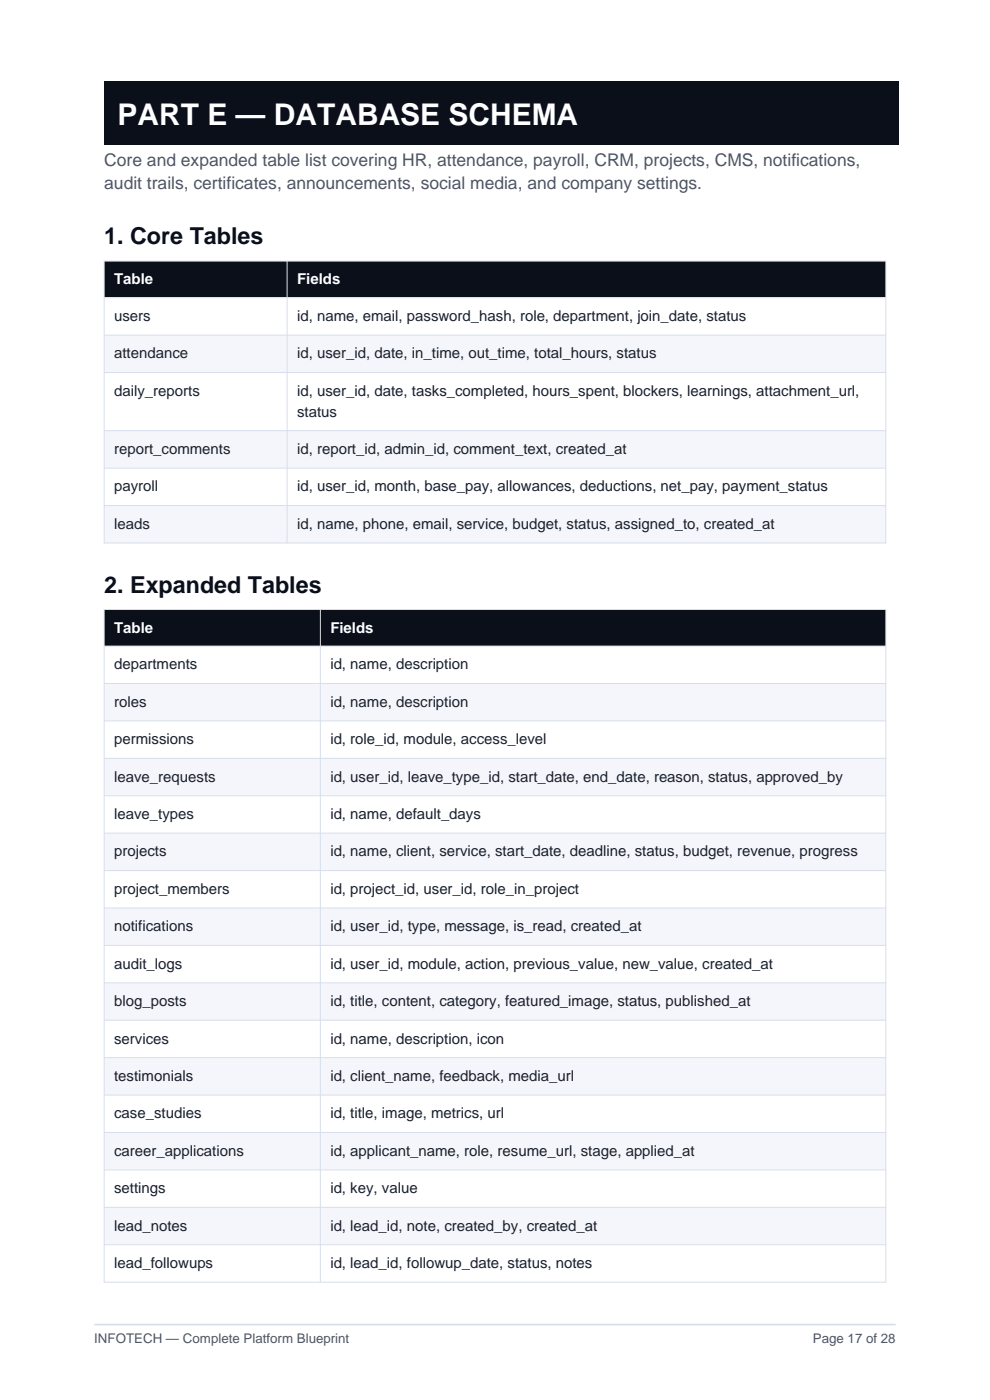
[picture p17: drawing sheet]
<svg xmlns="http://www.w3.org/2000/svg" width="210mm" height="297mm" viewBox="0 0 210 297" stroke-linecap="round" stroke-linejoin="round" font-family="sans-serif">
<defs><g id="words">
<text font-size="6.3" fill="#fff" x="24.9" y="26.5">PART E — DATABASE SCHEMA</text>
<g font-size="4.9" fill="#0b0f19">
<text x="22.1" y="51.9">1. Core Tables</text>
<text x="22.1" y="125.8">2. Expanded Tables</text>
</g>
<g font-size="3.7" fill="#4a5568">
<text x="22.1" y="35.1">Core and expanded table list covering HR, attendance, payroll, CRM, projects, CMS, notifications,</text>
<text x="22.1" y="40">audit trails, certificates, announcements, social media, and company settings.</text>
</g>
<g font-size="3.2" fill="#fff">
<text x="24.2" y="60.3">Table</text>
<text x="63" y="60.3">Fields</text>
<text x="24.2" y="134.2">Table</text>
<text x="70.1" y="134.2">Fields</text>
</g>
<g font-size="3.2" fill="#1a202c">
<text x="24.2" y="68.1">users</text>
<text x="63" y="68.1">id, name, email, password_hash, role, department, join_date, status</text>
<text x="24.2" y="76">attendance</text>
<text x="63" y="76">id, user_id, date, in_time, out_time, total_hours, status</text>
<text x="24.2" y="84">daily_reports</text>
<text x="63" y="84">id, user_id, date, tasks_completed, hours_spent, blockers, learnings, attachment_url,</text>
<text x="63" y="88.4">status</text>
<text x="24.2" y="96.3">report_comments</text>
<text x="63" y="96.3">id, report_id, admin_id, comment_text, created_at</text>
<text x="24.2" y="104.3">payroll</text>
<text x="63" y="104.3">id, user_id, month, base_pay, allowances, deductions, net_pay, payment_status</text>
<text x="24.2" y="112.2">leads</text>
<text x="63" y="112.2">id, name, phone, email, service, budget, status, assigned_to, created_at</text>
<text x="24.2" y="142">departments</text>
<text x="70.1" y="142">id, name, description</text>
<text x="24.2" y="149.9">roles</text>
<text x="70.1" y="149.9">id, name, description</text>
<text x="24.2" y="157.9">permissions</text>
<text x="70.1" y="157.9">id, role_id, module, access_level</text>
<text x="24.2" y="165.8">leave_requests</text>
<text x="70.1" y="165.8">id, user_id, leave_type_id, start_date, end_date, reason, status, approved_by</text>
<text x="24.2" y="173.8">leave_types</text>
<text x="70.1" y="173.8">id, name, default_days</text>
<text x="24.2" y="181.7">projects</text>
<text x="70.1" y="181.7">id, name, client, service, start_date, deadline, status, budget, revenue, progress</text>
<text x="24.2" y="189.6">project_members</text>
<text x="70.1" y="189.6">id, project_id, user_id, role_in_project</text>
<text x="24.2" y="197.6">notifications</text>
<text x="70.1" y="197.6">id, user_id, type, message, is_read, created_at</text>
<text x="24.2" y="205.5">audit_logs</text>
<text x="70.1" y="205.5">id, user_id, module, action, previous_value, new_value, created_at</text>
<text x="24.2" y="213.4">blog_posts</text>
<text x="70.1" y="213.4">id, title, content, category, featured_image, status, published_at</text>
<text x="24.2" y="221.4">services</text>
<text x="70.1" y="221.4">id, name, description, icon</text>
<text x="24.2" y="229.3">testimonials</text>
<text x="70.1" y="229.3">id, client_name, feedback, media_url</text>
<text x="24.2" y="237.3">case_studies</text>
<text x="70.1" y="237.3">id, title, image, metrics, url</text>
<text x="24.2" y="245.2">career_applications</text>
<text x="70.1" y="245.2">id, applicant_name, role, resume_url, stage, applied_at</text>
<text x="24.2" y="253.1">settings</text>
<text x="70.1" y="253.1">id, key, value</text>
<text x="24.2" y="261.1">lead_notes</text>
<text x="70.1" y="261.1">id, lead_id, note, created_by, created_at</text>
<text x="24.2" y="269">lead_followups</text>
<text x="70.1" y="269">id, lead_id, followup_date, status, notes</text>
</g>
<g font-size="2.8" fill="#4a5568">
<text x="20" y="285">INFOTECH — Complete Platform Blueprint</text>
<text x="172.4" y="285">Page 17 of 28</text>
</g>
</g></defs>
<g fill="#0b0f19">
<path d="M22.1 17.3h168.6v13.4h-168.6z" fill-rule="evenodd"/>
<path d="M22.1 55.4h165.8v7.8h-165.8z" fill-rule="evenodd"/>
</g>
<path d="M22.1 63.2h165.8v7.9h-165.8z" fill-rule="evenodd" fill="#fff"/>
<path d="M22.1 71.1h165.8v7.9h-165.8z" fill-rule="evenodd" fill="#f4f6fb"/>
<path d="M22.1 79h165.8v12.4h-165.8z" fill-rule="evenodd" fill="#fff"/>
<path d="M22.1 91.4h165.8v7.9h-165.8z" fill-rule="evenodd" fill="#f4f6fb"/>
<path d="M22.1 99.3h165.8v8h-165.8z" fill-rule="evenodd" fill="#fff"/>
<path d="M22.1 107.3h165.8v7.9h-165.8z" fill-rule="evenodd" fill="#f4f6fb"/>
<path d="M22.1 55.4h165.8v59.8h-165.8zM60.9 55.4v59.8M22.1 63.2h165.8M22.1 71.1h165.8M22.1 79h165.8M22.1 91.4h165.8M22.1 99.3h165.8M22.1 107.3h165.8" fill="none" stroke="#d8deec" stroke-width=".21"/>
<path d="M22.1 129.3h165.8v7.8h-165.8z" fill-rule="evenodd" fill="#0b0f19"/>
<path d="M22.1 137.1h165.8v7.9h-165.8z" fill-rule="evenodd" fill="#fff"/>
<path d="M22.1 145h165.8v7.9h-165.8z" fill-rule="evenodd" fill="#f4f6fb"/>
<path d="M22.1 152.9h165.8v8h-165.8z" fill-rule="evenodd" fill="#fff"/>
<path d="M22.1 160.9h165.8v7.9h-165.8z" fill-rule="evenodd" fill="#f4f6fb"/>
<path d="M22.1 168.8h165.8v8h-165.8z" fill-rule="evenodd" fill="#fff"/>
<path d="M22.1 176.8h165.8v7.9h-165.8z" fill-rule="evenodd" fill="#f4f6fb"/>
<path d="M22.1 184.7h165.8v7.9h-165.8z" fill-rule="evenodd" fill="#fff"/>
<path d="M22.1 192.6h165.8v8h-165.8z" fill-rule="evenodd" fill="#f4f6fb"/>
<path d="M22.1 200.6h165.8v7.9h-165.8z" fill-rule="evenodd" fill="#fff"/>
<path d="M22.1 208.5h165.8v7.9h-165.8z" fill-rule="evenodd" fill="#f4f6fb"/>
<path d="M22.1 216.4h165.8v8h-165.8z" fill-rule="evenodd" fill="#fff"/>
<path d="M22.1 224.4h165.8v7.9h-165.8z" fill-rule="evenodd" fill="#f4f6fb"/>
<path d="M22.1 232.3h165.8v8h-165.8z" fill-rule="evenodd" fill="#fff"/>
<path d="M22.1 240.3h165.8v7.9h-165.8z" fill-rule="evenodd" fill="#f4f6fb"/>
<path d="M22.1 248.2h165.8v7.9h-165.8z" fill-rule="evenodd" fill="#fff"/>
<path d="M22.1 256.1h165.8v8h-165.8z" fill-rule="evenodd" fill="#f4f6fb"/>
<path d="M22.1 264.1h165.8v7.9h-165.8z" fill-rule="evenodd" fill="#fff"/>
<g fill="none" stroke="#d8deec" stroke-width=".21">
<path d="M22.1 129.3h165.8v142.7h-165.8zM22.1 137.1h165.8M68 129.3v142.7M22.1 145h165.8M22.1 152.9h165.8M22.1 160.9h165.8M22.1 168.8h165.8M22.1 176.8h165.8M22.1 184.7h165.8M22.1 192.6h165.8M22.1 200.6h165.8M22.1 208.5h165.8"/>
<path d="M22.1 216.4h165.8M22.1 224.4h165.8M22.1 232.3h165.8M22.1 240.3h165.8M22.1 248.2h165.8M22.1 256.1h165.8M22.1 264.1h165.8"/>
</g>
<path d="M20 281h170" fill="none" stroke="#d8deec" stroke-width=".35"/>
<use href="#words"/>
</svg>
